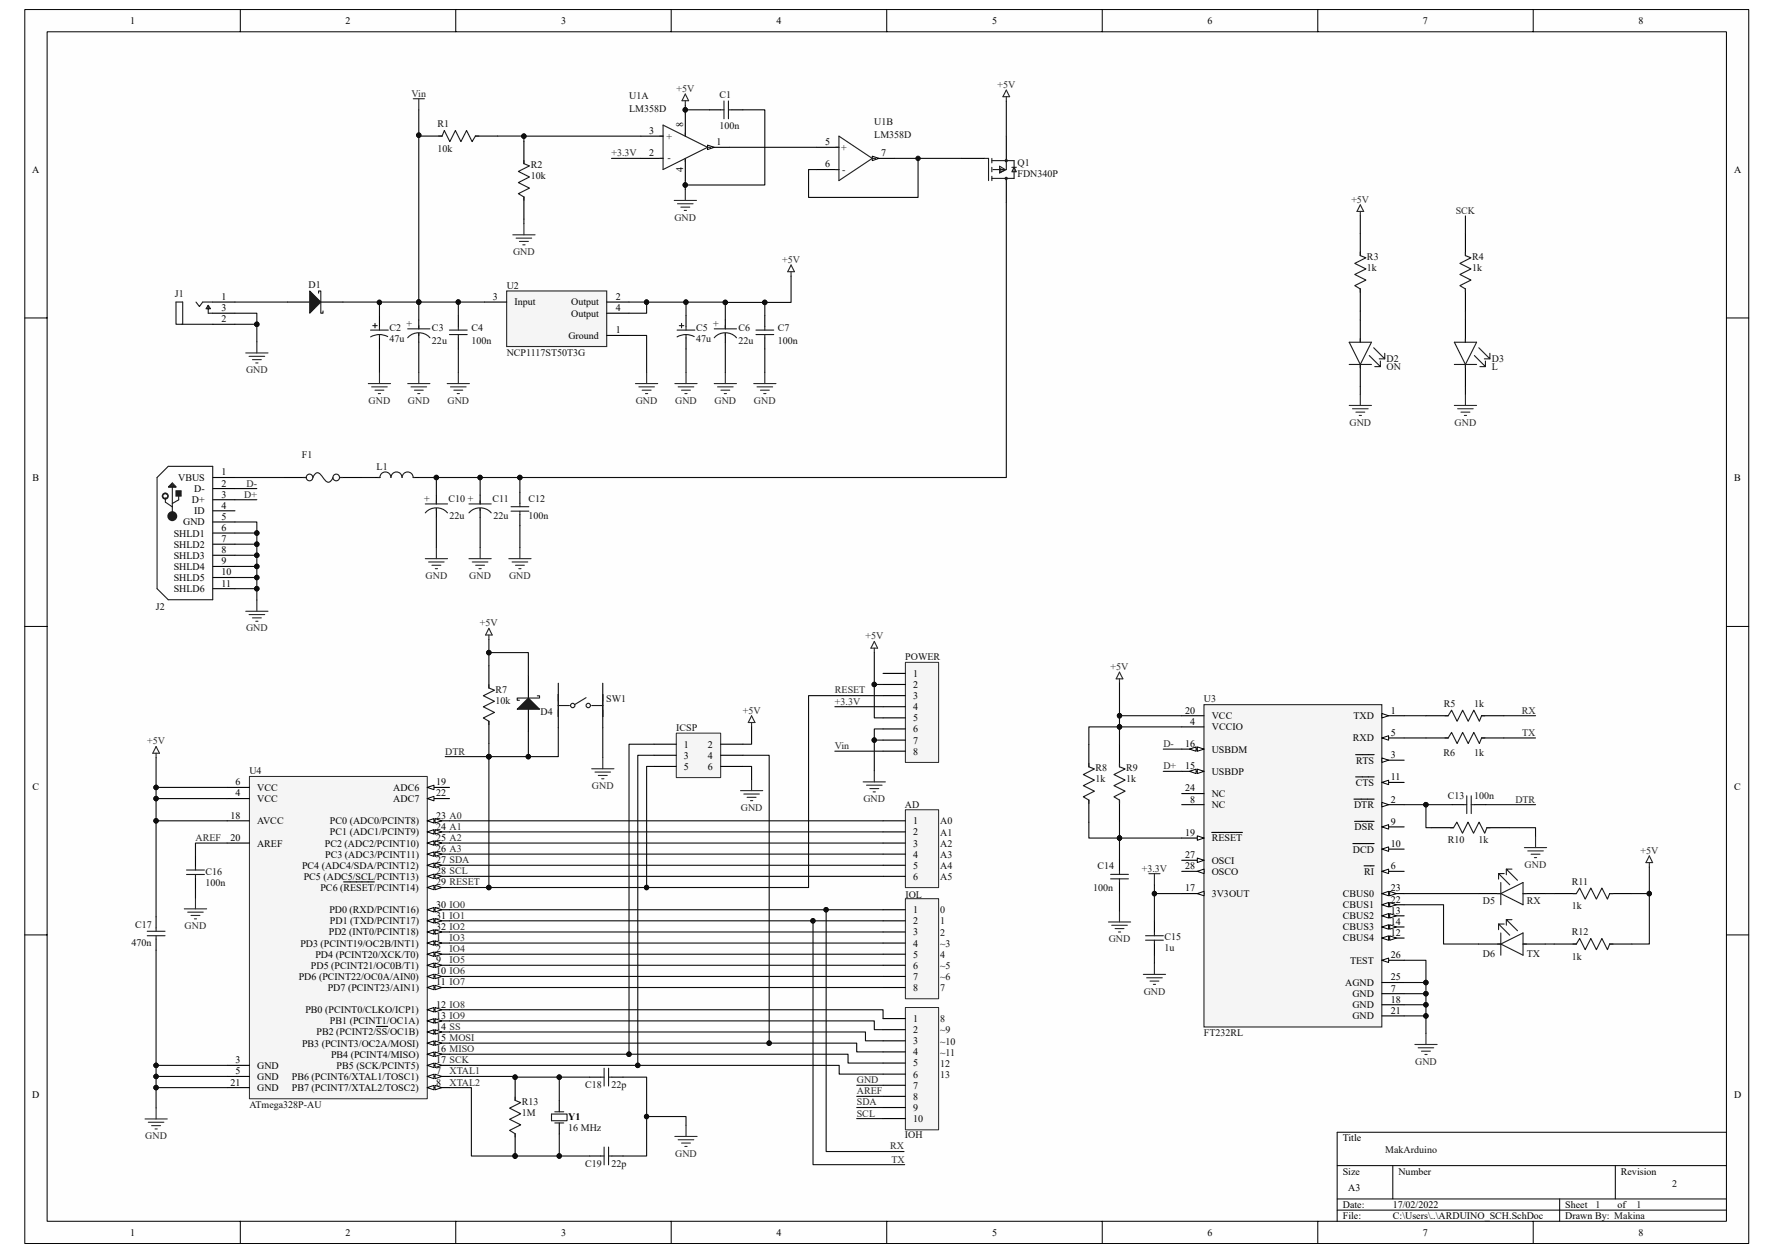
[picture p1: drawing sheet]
<svg xmlns="http://www.w3.org/2000/svg" width="420mm" height="297mm" viewBox="0 0 420 297" stroke-linecap="round" stroke-linejoin="round" font-family="sans-serif">
<defs><g id="words">
<g font-size="2.4">
<text x="30.8" y="5.7">1</text>
<text x="81.9" y="5.7">2</text>
<text x="133" y="5.7">3</text>
<text x="184" y="5.7">4</text>
<text x="235.1" y="5.7">5</text>
<text x="286.2" y="5.7">6</text>
<text x="337.2" y="5.7">7</text>
<text x="388.3" y="5.7">8</text>
<text x="153.8" y="31.8">3</text>
<text x="161.9" y="30.2" transform="rotate(-90 161.9 30.2)">8</text>
<text x="169.8" y="34.4">1</text>
<text x="195.5" y="34.4">5</text>
<text x="7.7" y="40.9">A</text>
<text x="153.8" y="37">2</text>
<text x="161.9" y="40.9" transform="rotate(-90 161.9 40.9)">4</text>
<text x="195.5" y="39.7">6</text>
<text x="208.8" y="37">7</text>
<text x="410.9" y="40.9">A</text>
<text x="52.5" y="71.1">1</text>
<text x="116.8" y="71.1">3</text>
<text x="145.9" y="71.1">2</text>
<text x="52.5" y="73.7">3</text>
<text x="52.5" y="76.4">2</text>
<text x="121.9" y="72.4">Input</text>
<text x="135.3" y="72.4">Output</text>
<text x="135.3" y="75.1">Output</text>
<text x="145.9" y="73.7">4</text>
<text x="134.7" y="80.3">Ground</text>
<text x="145.9" y="79">1</text>
<text x="52.5" y="112.7">1</text>
<text x="7.7" y="114.1">B</text>
<text x="42.2" y="114">VBUS</text>
<text x="45.5" y="119.3">D+</text>
<text x="46" y="116.6">D-</text>
<text x="52.5" y="118">3</text>
<text x="52.5" y="115.3">2</text>
<text x="411" y="114.1">B</text>
<text x="43.4" y="124.6">GND</text>
<text x="46" y="121.9">ID</text>
<text x="52.5" y="125.9">6</text>
<text x="52.5" y="123.2">5</text>
<text x="52.5" y="120.6">4</text>
<text x="41.2" y="127.2">SHLD1</text>
<text x="41.2" y="129.8">SHLD2</text>
<text x="52.5" y="128.5">7</text>
<text x="52.5" y="131.1">8</text>
<text x="41.2" y="132.5">SHLD3</text>
<text x="41.2" y="135.1">SHLD4</text>
<text x="41.2" y="137.7">SHLD5</text>
<text x="52.5" y="133.8">9</text>
<text x="52.5" y="136.4">10</text>
<text x="41.2" y="140.4">SHLD6</text>
<text x="52.5" y="139">11</text>
<text x="216.4" y="160.5">1</text>
<text x="216.4" y="163.1">2</text>
<text x="216.4" y="165.7">3</text>
<text x="216.4" y="168.4">4</text>
<text x="216.4" y="171">5</text>
<text x="216.4" y="173.6">6</text>
<text x="280.8" y="169.2">20</text>
<text x="282" y="171.8">4</text>
<text x="287.2" y="170.5">VCC</text>
<text x="287.2" y="173.1">VCCIO</text>
<text x="320.7" y="170.5">TXD</text>
<text x="329.6" y="169.2">1</text>
<text x="162.1" y="177.2">1</text>
<text x="162.1" y="179.9">3</text>
<text x="167.8" y="177.2">2</text>
<text x="167.8" y="179.9">4</text>
<text x="216.4" y="176.3">7</text>
<text x="216.4" y="178.9">8</text>
<text x="280.8" y="177.1">16</text>
<text x="287.2" y="178.4">USBDM</text>
<text x="320.6" y="175.7">RXD</text>
<text x="329.6" y="179.7">3</text>
<text x="329.6" y="174.4">5</text>
<text x="162.1" y="182.5">5</text>
<text x="167.8" y="182.5">6</text>
<text x="280.8" y="182.3">15</text>
<text x="287.2" y="183.7">USBDP</text>
<text x="321.4" y="181">RTS</text>
<text x="329.6" y="185">11</text>
<text x="7.7" y="187.2">C</text>
<text x="55.8" y="186.2">6</text>
<text x="55.8" y="188.8">4</text>
<text x="60.9" y="187.5">VCC</text>
<text x="60.9" y="190.1">VCC</text>
<text x="93.2" y="187.5">ADC6</text>
<text x="93.2" y="190.1">ADC7</text>
<text x="103.4" y="186.2">19</text>
<text x="103.4" y="188.8">22</text>
<text x="280.8" y="187.6">24</text>
<text x="282" y="190.2">8</text>
<text x="287.2" y="191.6">NC</text>
<text x="287.2" y="188.9">NC</text>
<text x="320.9" y="191.6">DTR</text>
<text x="321.3" y="186.3">CTS</text>
<text x="329.6" y="190.2">2</text>
<text x="411" y="187.2">C</text>
<text x="54.6" y="194.1">18</text>
<text x="60.9" y="195.4">AVCC</text>
<text x="78.2" y="195.4">PC0 (ADC0/PCINT8)</text>
<text x="103.4" y="194.1">23 A0</text>
<text x="103.4" y="196.7">24 A1</text>
<text x="216.4" y="195.4">1</text>
<text x="321" y="196.8">DSR</text>
<text x="329.6" y="195.5">9</text>
<text x="54.6" y="199.3">20</text>
<text x="60.9" y="200.7">AREF</text>
<text x="77" y="200.7">PC2 (ADC2/PCINT10)</text>
<text x="77.1" y="203.3">PC3 (ADC3/PCINT11)</text>
<text x="78.2" y="198">PC1 (ADC1/PCINT9)</text>
<text x="103.4" y="202">26 A3</text>
<text x="103.4" y="199.3">25 A2</text>
<text x="216.4" y="198">2</text>
<text x="216.4" y="200.7">3</text>
<text x="216.4" y="203.3">4</text>
<text x="280.8" y="198.2">19</text>
<text x="280.8" y="203.4">27</text>
<text x="287.2" y="199.5">RESET</text>
<text x="320.6" y="202.1">DCD</text>
<text x="329.6" y="200.8">10</text>
<text x="71.6" y="206">PC4 (ADC4/SDA/PCINT12)</text>
<text x="72" y="208.6">PC5 (ADC5/SCL/PCINT13)</text>
<text x="103.4" y="204.6">27 SDA</text>
<text x="103.4" y="209.9">29 RESET</text>
<text x="103.4" y="207.3">28 SCL</text>
<text x="216.4" y="206">5</text>
<text x="216.4" y="208.6">6</text>
<text x="280.8" y="206.1">28</text>
<text x="287.2" y="204.7">OSCI</text>
<text x="287.2" y="207.4">OSCO</text>
<text x="323.2" y="207.4">RI</text>
<text x="329.6" y="206.1">6</text>
<text x="75.9" y="211.2">PC6 (RESET/PCINT14)</text>
<text x="103.4" y="215.2">30 IO0</text>
<text x="280.8" y="211.3">17</text>
<text x="287.2" y="212.6">3V3OUT</text>
<text x="318.2" y="212.6">CBUS0</text>
<text x="318.2" y="215.3">CBUS1</text>
<text x="329.6" y="211.3">23</text>
<text x="329.6" y="214">22</text>
<text x="77.9" y="221.8">PD2 (INT0/PCINT18)</text>
<text x="78.1" y="216.5">PD0 (RXD/PCINT16)</text>
<text x="78.2" y="219.1">PD1 (TXD/PCINT17)</text>
<text x="103.4" y="220.4">32 IO2</text>
<text x="103.4" y="217.8">31 IO1</text>
<text x="216.4" y="216.5">1</text>
<text x="216.4" y="219.1">2</text>
<text x="216.4" y="221.8">3</text>
<text x="318.2" y="217.9">CBUS2</text>
<text x="318.2" y="220.6">CBUS3</text>
<text x="329.6" y="216.6">13</text>
<text x="329.6" y="219.2">14</text>
<text x="329.6" y="221.9">12</text>
<text x="71.2" y="224.4">PD3 (PCINT19/OC2B/INT1)</text>
<text x="74.7" y="227">PD4 (PCINT20/XCK/T0)</text>
<text x="103.4" y="225.7">2</text>
<text x="103.4" y="223.1">1</text>
<text x="216.4" y="224.4">4</text>
<text x="216.4" y="227">5</text>
<text x="318.2" y="223.2">CBUS4</text>
<text x="329.6" y="227.1">26</text>
<text x="70.8" y="232.3">PD6 (PCINT22/OC0A/AIN0)</text>
<text x="73.7" y="229.7">PD5 (PCINT21/OC0B/T1)</text>
<text x="103.4" y="228.3">9</text>
<text x="103.4" y="233.6">11 IO7</text>
<text x="103.4" y="231">10 IO6</text>
<text x="216.4" y="229.7">6</text>
<text x="216.4" y="232.3">7</text>
<text x="318.8" y="233.7">AGND</text>
<text x="319.9" y="228.5">TEST</text>
<text x="329.6" y="232.4">25</text>
<text x="77.7" y="234.9">PD7 (PCINT23/AIN1)</text>
<text x="103.4" y="238.9">12 IO8</text>
<text x="216.4" y="234.9">8</text>
<text x="320.5" y="236.4">GND</text>
<text x="320.5" y="239">GND</text>
<text x="329.6" y="235.1">7</text>
<text x="329.6" y="237.7">18</text>
<text x="72.4" y="240.2">PB0 (PCINT0/CLKO/ICP1)</text>
<text x="75" y="245.5">PB2 (PCINT2/SS/OC1B)</text>
<text x="78.2" y="242.8">PB1 (PCINT1/OC1A)</text>
<text x="103.4" y="244.2">14 SS</text>
<text x="103.4" y="241.5">13 IO9</text>
<text x="216.4" y="242.3">1</text>
<text x="216.4" y="244.9">2</text>
<text x="320.5" y="241.6">GND</text>
<text x="329.6" y="240.3">21</text>
<text x="71.6" y="248.1">PB3 (PCINT3/OC2A/MOSI)</text>
<text x="78.5" y="250.7">PB4 (PCINT4/MISO)</text>
<text x="103.4" y="246.8">15 MOSI</text>
<text x="103.4" y="249.4">16 MISO</text>
<text x="216.4" y="247.5">3</text>
<text x="216.4" y="250.2">4</text>
<text x="54.6" y="257.3">21</text>
<text x="55.8" y="254.7">5</text>
<text x="55.8" y="252.1">3</text>
<text x="60.9" y="256">GND</text>
<text x="60.9" y="253.4">GND</text>
<text x="69.2" y="256">PB6 (PCINT6/XTAL1/TOSC1)</text>
<text x="79.8" y="253.4">PB5 (SCK/PCINT5)</text>
<text x="103.4" y="254.7">7</text>
<text x="103.4" y="257.3">8</text>
<text x="103.4" y="252.1">17 SCK</text>
<text x="216.4" y="252.8">5</text>
<text x="216.4" y="255.5">6</text>
<text x="7.7" y="260.3">D</text>
<text x="60.9" y="258.7">GND</text>
<text x="69.2" y="258.7">PB7 (PCINT7/XTAL2/TOSC2)</text>
<text x="216.4" y="258.1">7</text>
<text x="216.4" y="260.7">8</text>
<text x="216.4" y="263.4">9</text>
<text x="410.9" y="260.3">D</text>
<text x="134.7" y="265.4">Y1</text>
<text x="216.4" y="266">10</text>
<text x="318.2" y="270.6">Title</text>
<text x="318.2" y="278.5">Size</text>
<text x="331.4" y="278.5">Number</text>
<text x="384.1" y="278.5">Revision</text>
<text x="318.2" y="286.4">Date:</text>
<text x="319.5" y="282.4">A3</text>
<text x="330.1" y="286.4">17/02/2022</text>
<text x="370.9" y="286.4">Sheet</text>
<text x="383.3" y="286.4">of</text>
<text x="30.8" y="292.9">1</text>
<text x="81.9" y="292.9">2</text>
<text x="133" y="292.9">3</text>
<text x="184" y="292.9">4</text>
<text x="235.1" y="292.9">5</text>
<text x="286.2" y="292.9">6</text>
<text x="318.2" y="289">File:</text>
<text x="330.1" y="289">C:\Users\..\ARDUINO_SCH.SchDoc</text>
<text x="337.2" y="292.9">7</text>
<text x="370.9" y="289">Drawn By: Makina</text>
<text x="388.3" y="292.9">8</text>
</g>
<g font-size="2.4" fill="#262626">
<text x="97.5" y="22.9">Vin</text>
<text x="160.3" y="21.8">+5V</text>
<text x="236.4" y="20.8">+5V</text>
<text x="144.9" y="37">+3.3V</text>
<text x="159.8" y="52.3">GND</text>
<text x="320.2" y="48">+5V</text>
<text x="345" y="50.7">SCK</text>
<text x="121.6" y="60.4">GND</text>
<text x="185.3" y="62.3">+5V</text>
<text x="58.3" y="88.4">GND</text>
<text x="87.3" y="95.7">GND</text>
<text x="96.7" y="95.7">GND</text>
<text x="106" y="95.7">GND</text>
<text x="150.7" y="95.7">GND</text>
<text x="160" y="95.7">GND</text>
<text x="169.3" y="95.7">GND</text>
<text x="178.7" y="95.7">GND</text>
<text x="319.8" y="100.9">GND</text>
<text x="344.7" y="100.9">GND</text>
<text x="57.9" y="118">D+</text>
<text x="58.5" y="115.3">D-</text>
<text x="100.8" y="137.2">GND</text>
<text x="111.2" y="137.2">GND</text>
<text x="120.6" y="137.2">GND</text>
<text x="58.3" y="149.6">GND</text>
<text x="113.7" y="148.4">+5V</text>
<text x="205.1" y="151.6">+5V</text>
<text x="263.2" y="158.8">+5V</text>
<text x="197.9" y="164.4">RESET</text>
<text x="197.9" y="167">+3.3V</text>
<text x="176" y="169.2">+5V</text>
<text x="360.6" y="169.2">RX</text>
<text x="34.9" y="176.5">+5V</text>
<text x="105.5" y="178.9">DTR</text>
<text x="197.9" y="177.6">Vin</text>
<text x="275.7" y="177.1">D-</text>
<text x="360.7" y="174.4">TX</text>
<text x="275.7" y="182.3">D+</text>
<text x="140.3" y="187">GND</text>
<text x="204.6" y="190.1">GND</text>
<text x="359.1" y="190.2">DTR</text>
<text x="175.5" y="192.2">GND</text>
<text x="46.3" y="199.3">AREF</text>
<text x="388.7" y="202.4">+5V</text>
<text x="270.6" y="206.6">+3.3V</text>
<text x="361.3" y="205.7">GND</text>
<text x="43.8" y="220.2">GND</text>
<text x="106.5" y="223.1">IO3</text>
<text x="106.5" y="225.7">IO4</text>
<text x="262.7" y="223.3">GND</text>
<text x="106.5" y="228.3">IO5</text>
<text x="271" y="235.8">GND</text>
<text x="106.5" y="254.7">XTAL1</text>
<text x="106.5" y="257.3">XTAL2</text>
<text x="203" y="256.8">GND</text>
<text x="335.4" y="252.4">GND</text>
<text x="203" y="259.4">AREF</text>
<text x="203" y="262">SDA</text>
<text x="203" y="264.7">SCL</text>
<text x="34.4" y="270">GND</text>
<text x="160" y="274.2">GND</text>
<text x="211" y="272.5">RX</text>
<text x="211.3" y="275.6">TX</text>
</g>
<g font-size="2.4" fill="#0e0e0e">
<text x="149.1" y="23.5">U1A</text>
<text x="170.5" y="23.2">C1</text>
<text x="149.1" y="26.6">LM358D</text>
<text x="207.2" y="29.7">U1B</text>
<text x="103.7" y="30.2">R1</text>
<text x="103.7" y="36">10k</text>
<text x="157.9" y="33.1">+</text>
<text x="170.5" y="30.5">100n</text>
<text x="199.3" y="35.7">+</text>
<text x="207.2" y="32.8">LM358D</text>
<text x="125.8" y="39.9">R2</text>
<text x="158.2" y="38.1">-</text>
<text x="199.6" y="41">-</text>
<text x="241.1" y="39.4">Q1</text>
<text x="125.8" y="42.5">10k</text>
<text x="241.1" y="42.1">FDN340P</text>
<text x="323.9" y="61.7">R3</text>
<text x="323.9" y="64.3">1k</text>
<text x="348.9" y="61.7">R4</text>
<text x="348.9" y="64.3">1k</text>
<text x="41.5" y="70.3">J1</text>
<text x="73.1" y="68.2">D1</text>
<text x="120.1" y="68.5">U2</text>
<text x="96.4" y="77.4">+</text>
<text x="169" y="77.4">+</text>
<text x="92.3" y="78.5">C2</text>
<text x="92.3" y="81.2">47u</text>
<text x="102.4" y="78.5">C3</text>
<text x="102.4" y="81.6">22u</text>
<text x="111.7" y="78.5">C4</text>
<text x="111.7" y="81.6">100n</text>
<text x="164.9" y="78.5">C5</text>
<text x="164.9" y="81.2">47u</text>
<text x="175" y="78.5">C6</text>
<text x="175" y="81.6">22u</text>
<text x="184.4" y="78.5">C7</text>
<text x="184.4" y="81.6">100n</text>
<text x="120.1" y="84.3">NCP1117ST50T3G</text>
<text x="328.6" y="85.7">D2</text>
<text x="328.6" y="87.8">ON</text>
<text x="353.5" y="85.7">D3</text>
<text x="353.5" y="87.8">L</text>
<text x="71.6" y="108.5">F1</text>
<text x="89.2" y="111.4">L1</text>
<text x="100.5" y="119">+</text>
<text x="106.3" y="119">C10 +</text>
<text x="116.7" y="119">C11</text>
<text x="125.2" y="118.9">C12</text>
<text x="106.5" y="123.1">22u</text>
<text x="116.9" y="123.1">22u</text>
<text x="125.2" y="123.1">100n</text>
<text x="37" y="144.6">J2</text>
<text x="214.5" y="156.5">POWER</text>
<text x="117.4" y="164.2">R7</text>
<text x="117.4" y="166.8">10k</text>
<text x="143.6" y="166.5">SW1</text>
<text x="285.3" y="166.5">U3</text>
<text x="342.1" y="167.6">R5</text>
<text x="349.3" y="167.7">1k</text>
<text x="128.1" y="169.5">D4</text>
<text x="160.2" y="173.3">ICSP</text>
<text x="342.1" y="179.1">R6</text>
<text x="349.3" y="179.1">1k</text>
<text x="59.1" y="183.5">U4</text>
<text x="259.6" y="182.8">R8</text>
<text x="259.6" y="185.5">1k</text>
<text x="266.9" y="182.8">R9</text>
<text x="266.9" y="185.5">1k</text>
<text x="214.5" y="191.6">AD</text>
<text x="343.1" y="189.5">C13</text>
<text x="349.3" y="189.5">100n</text>
<text x="222.8" y="195.5">A0</text>
<text x="222.8" y="198.1">A1</text>
<text x="222.8" y="200.7">A2</text>
<text x="222.8" y="203.3">A3</text>
<text x="343.1" y="199.9">R10</text>
<text x="350.4" y="199.9">1k</text>
<text x="48.7" y="207.3">C16</text>
<text x="48.7" y="210">100n</text>
<text x="222.8" y="206">A4</text>
<text x="222.8" y="208.6">A5</text>
<text x="260.1" y="206.1">C14</text>
<text x="372.5" y="209.7">R11</text>
<text x="214.6" y="212.8">IOL</text>
<text x="259.1" y="211.3">100n</text>
<text x="351.4" y="214.4">D5</text>
<text x="361.8" y="214.4">RX</text>
<text x="372.5" y="215.5">1k</text>
<text x="32" y="220.1">C17</text>
<text x="222.8" y="216.5">0</text>
<text x="222.8" y="219.2">1</text>
<text x="222.8" y="221.8">2</text>
<text x="372.5" y="221.7">R12</text>
<text x="31.2" y="224.2">470n</text>
<text x="222.8" y="224.4">~3</text>
<text x="222.8" y="227.1">4</text>
<text x="276" y="222.9">C15</text>
<text x="276" y="225.5">1u</text>
<text x="351.4" y="226.8">D6</text>
<text x="361.8" y="226.8">TX</text>
<text x="372.5" y="227.5">1k</text>
<text x="222.8" y="229.7">~5</text>
<text x="222.8" y="232.3">~6</text>
<text x="222.8" y="235">7</text>
<text x="222.8" y="242.4">8</text>
<text x="222.8" y="245">~9</text>
<text x="285.3" y="245.6">FT232RL</text>
<text x="222.8" y="247.6">~10</text>
<text x="222.8" y="250.2">~11</text>
<text x="138.7" y="258">C18</text>
<text x="144.9" y="258">22p</text>
<text x="222.8" y="252.9">12</text>
<text x="222.8" y="255.5">13</text>
<text x="59.1" y="262.6">ATmega328P-AU</text>
<text x="123.7" y="261.9">R13</text>
<text x="123.7" y="264.6">1M</text>
<text x="134.7" y="268.1">16 MHz</text>
<text x="214.5" y="269.7">IOH</text>
<text x="328.3" y="273.2">MakArduino</text>
<text x="138.7" y="276.6">C19</text>
<text x="144.9" y="276.6">22p</text>
<text x="396.3" y="281.3">2</text>
<text x="378.1" y="286.4">1</text>
<text x="387.8" y="286.4">1</text>
</g>
</g></defs>
<path d="M5.9 2.3h408.5v292.5h-408.5z" fill="#fefefe"/>
<path d="M5.9 2.3h408.5v292.5h-408.5z" fill="none" stroke="#000" stroke-width=".24"/>
<path d="M11.2 7.6h397.9v281.9h-397.9z" fill="#fefefe"/>
<g fill="none" stroke="#000" stroke-width=".24">
<path d="M11.2 7.5h397.9v282h-397.9zM56.9 2.2v5.3M108 2.2v5.3M159.1 2.2v5.3M210.1 2.2v5.3M261.2 2.2v5.3M312.3 2.2v5.3M363.3 2.2v5.3M5.9 75.4h5.2M409.1 75.4h5.3M5.9 148.5h5.2M409.1 148.5h5.3"/>
<path d="M5.9 221.6h5.2M409.1 221.6h5.3M316.9 276.3h92.2M330.1 276.3v7.9M382.8 276.3v7.9M409.1 268.4h-92.2v21.1M56.9 289.5v5.3M108 289.5v5.3M159.1 289.5v5.3M210.1 289.5v5.3M261.2 289.5v5.3M312.3 289.5v5.3"/>
<path d="M316.9 284.2h92.2M316.9 286.9h92.2M363.3 289.5v5.3M369.6 284.2v5.3"/>
</g>
<path d="M59.1 184.1h42.2v76.4h-42.2z" fill="#f5f5f5"/>
<path d="M59.1 184.1h42.2v76.4h-42.2z" fill="none" stroke="#262626" stroke-width=".24"/>
<path d="M101.3 210.4h5.2" fill="none" stroke="#000" stroke-width=".26"/>
<path d="M101.3 210.4l1.5-.5v1z" fill="#fefefe"/>
<path d="M101.3 210.4l1.5-.5v1z" fill="none" stroke="#000" stroke-width=".24"/>
<path d="M103.1 209.9l1.6 .5-1.6 .5z" fill="#fefefe"/>
<path d="M103.1 209.9l1.6 .5-1.6 .5z" fill="none" stroke="#000" stroke-width=".24"/>
<path d="M81.4 209.1h7.3M101.3 215.7h5.2" fill="none" stroke="#000" stroke-width=".26"/>
<path d="M101.3 215.7l1.5-.6v1.1z" fill="#fefefe"/>
<path d="M101.3 215.7l1.5-.6v1.1z" fill="none" stroke="#000" stroke-width=".24"/>
<path d="M103.1 215.1l1.6 .6-1.6 .5z" fill="#fefefe"/>
<path d="M103.1 215.1l1.6 .6-1.6 .5z" fill="none" stroke="#000" stroke-width=".24"/>
<path d="M101.3 218.3h5.2" fill="none" stroke="#000" stroke-width=".26"/>
<path d="M101.3 218.3l1.5-.5v1z" fill="#fefefe"/>
<path d="M101.3 218.3l1.5-.5v1z" fill="none" stroke="#000" stroke-width=".24"/>
<path d="M103.1 217.8l1.6 .5-1.6 .5z" fill="#fefefe"/>
<path d="M103.1 217.8l1.6 .5-1.6 .5z" fill="none" stroke="#000" stroke-width=".24"/>
<path d="M101.3 220.9h5.2" fill="none" stroke="#000" stroke-width=".26"/>
<path d="M101.3 220.9l1.5-.5v1.1z" fill="#fefefe"/>
<path d="M101.3 220.9l1.5-.5v1.1z" fill="none" stroke="#000" stroke-width=".24"/>
<path d="M103.1 220.4l1.6 .5-1.6 .6z" fill="#fefefe"/>
<path d="M103.1 220.4l1.6 .5-1.6 .6z" fill="none" stroke="#000" stroke-width=".24"/>
<path d="M101.3 226.2h5.2" fill="none" stroke="#000" stroke-width=".26"/>
<path d="M101.3 226.2l1.5-.5v1z" fill="#fefefe"/>
<path d="M101.3 226.2l1.5-.5v1z" fill="none" stroke="#000" stroke-width=".24"/>
<path d="M103.1 225.7l1.6 .5-1.6 .5z" fill="#fefefe"/>
<path d="M103.1 225.7l1.6 .5-1.6 .5z" fill="none" stroke="#000" stroke-width=".24"/>
<path d="M53.8 186.7h5.3M53.8 255.2h5.3M101.3 255.2h5.2" fill="none" stroke="#000" stroke-width=".26"/>
<path d="M101.3 255.2l1.5-.5v1z" fill="#fefefe"/>
<path d="M101.3 255.2l1.5-.5v1z" fill="none" stroke="#000" stroke-width=".24"/>
<path d="M103.1 254.7l1.6 .5-1.6 .5z" fill="#fefefe"/>
<path d="M103.1 254.7l1.6 .5-1.6 .5z" fill="none" stroke="#000" stroke-width=".24"/>
<path d="M101.3 257.8h5.2" fill="none" stroke="#000" stroke-width=".26"/>
<path d="M101.3 257.8l1.5-.5v1.1z" fill="#fefefe"/>
<path d="M101.3 257.8l1.5-.5v1.1z" fill="none" stroke="#000" stroke-width=".24"/>
<path d="M103.1 257.3l1.6 .5-1.6 .6z" fill="#fefefe"/>
<path d="M103.1 257.3l1.6 .5-1.6 .6z" fill="none" stroke="#000" stroke-width=".24"/>
<path d="M101.3 228.8h5.2" fill="none" stroke="#000" stroke-width=".26"/>
<path d="M101.3 228.8l1.5-.5v1.1z" fill="#fefefe"/>
<path d="M101.3 228.8l1.5-.5v1.1z" fill="none" stroke="#000" stroke-width=".24"/>
<path d="M103.1 228.3l1.6 .5-1.6 .6z" fill="#fefefe"/>
<path d="M103.1 228.3l1.6 .5-1.6 .6z" fill="none" stroke="#000" stroke-width=".24"/>
<path d="M101.3 231.5h5.2" fill="none" stroke="#000" stroke-width=".26"/>
<path d="M101.3 231.5l1.5-.6v1.1z" fill="#fefefe"/>
<path d="M101.3 231.5l1.5-.6v1.1z" fill="none" stroke="#000" stroke-width=".24"/>
<path d="M103.1 230.9l1.6 .6-1.6 .5z" fill="#fefefe"/>
<path d="M103.1 230.9l1.6 .6-1.6 .5z" fill="none" stroke="#000" stroke-width=".24"/>
<path d="M101.3 234.1h5.2" fill="none" stroke="#000" stroke-width=".26"/>
<path d="M101.3 234.1l1.5-.5v1z" fill="#fefefe"/>
<path d="M101.3 234.1l1.5-.5v1z" fill="none" stroke="#000" stroke-width=".24"/>
<path d="M103.1 233.6l1.6 .5-1.6 .5z" fill="#fefefe"/>
<path d="M103.1 233.6l1.6 .5-1.6 .5z" fill="none" stroke="#000" stroke-width=".24"/>
<path d="M101.3 239.4h5.2" fill="none" stroke="#000" stroke-width=".26"/>
<path d="M101.3 239.4l1.5-.6v1.1z" fill="#fefefe"/>
<path d="M101.3 239.4l1.5-.6v1.1z" fill="none" stroke="#000" stroke-width=".24"/>
<path d="M103.1 238.8l1.6 .6-1.6 .5z" fill="#fefefe"/>
<path d="M103.1 238.8l1.6 .6-1.6 .5z" fill="none" stroke="#000" stroke-width=".24"/>
<path d="M101.3 242h5.2" fill="none" stroke="#000" stroke-width=".26"/>
<path d="M101.3 242l1.5-.5v1z" fill="#fefefe"/>
<path d="M101.3 242l1.5-.5v1z" fill="none" stroke="#000" stroke-width=".24"/>
<path d="M103.1 241.5l1.6 .5-1.6 .5z" fill="#fefefe"/>
<path d="M103.1 241.5l1.6 .5-1.6 .5z" fill="none" stroke="#000" stroke-width=".24"/>
<path d="M101.3 244.6h5.2" fill="none" stroke="#000" stroke-width=".26"/>
<path d="M101.3 244.6l1.5-.5v1.1z" fill="#fefefe"/>
<path d="M101.3 244.6l1.5-.5v1.1z" fill="none" stroke="#000" stroke-width=".24"/>
<path d="M103.1 244.1l1.6 .5-1.6 .6z" fill="#fefefe"/>
<path d="M103.1 244.1l1.6 .5-1.6 .6z" fill="none" stroke="#000" stroke-width=".24"/>
<path d="M89.2 243.3h2.7M101.3 247.3h5.2" fill="none" stroke="#000" stroke-width=".26"/>
<path d="M101.3 247.3l1.5-.5v1z" fill="#fefefe"/>
<path d="M101.3 247.3l1.5-.5v1z" fill="none" stroke="#000" stroke-width=".24"/>
<path d="M103.1 246.8l1.6 .5-1.6 .5z" fill="#fefefe"/>
<path d="M103.1 246.8l1.6 .5-1.6 .5z" fill="none" stroke="#000" stroke-width=".24"/>
<path d="M101.3 249.9h5.2" fill="none" stroke="#000" stroke-width=".26"/>
<path d="M101.3 249.9l1.5-.5v1z" fill="#fefefe"/>
<path d="M101.3 249.9l1.5-.5v1z" fill="none" stroke="#000" stroke-width=".24"/>
<path d="M103.1 249.4l1.6 .5-1.6 .5z" fill="#fefefe"/>
<path d="M103.1 249.4l1.6 .5-1.6 .5z" fill="none" stroke="#000" stroke-width=".24"/>
<path d="M101.3 252.6h5.2" fill="none" stroke="#000" stroke-width=".26"/>
<path d="M101.3 252.6l1.5-.6v1.1z" fill="#fefefe"/>
<path d="M101.3 252.6l1.5-.6v1.1z" fill="none" stroke="#000" stroke-width=".24"/>
<path d="M103.1 252l1.6 .6-1.6 .5z" fill="#fefefe"/>
<path d="M103.1 252l1.6 .6-1.6 .5z" fill="none" stroke="#000" stroke-width=".24"/>
<path d="M53.8 194.6h5.3M53.8 199.9h5.3M101.3 194.6h5.2M53.8 257.8h5.3" fill="none" stroke="#000" stroke-width=".26"/>
<path d="M101.3 194.6l1.5-.5v1z" fill="#fefefe"/>
<path d="M101.3 194.6l1.5-.5v1z" fill="none" stroke="#000" stroke-width=".24"/>
<path d="M103.1 194.1l1.6 .5-1.6 .5z" fill="#fefefe"/>
<path d="M103.1 194.1l1.6 .5-1.6 .5z" fill="none" stroke="#000" stroke-width=".24"/>
<path d="M101.3 197.2h5.2" fill="none" stroke="#000" stroke-width=".26"/>
<path d="M101.3 197.2l1.5-.5v1z" fill="#fefefe"/>
<path d="M101.3 197.2l1.5-.5v1z" fill="none" stroke="#000" stroke-width=".24"/>
<path d="M103.1 196.7l1.6 .5-1.6 .5z" fill="#fefefe"/>
<path d="M103.1 196.7l1.6 .5-1.6 .5z" fill="none" stroke="#000" stroke-width=".24"/>
<path d="M101.3 199.9h5.2" fill="none" stroke="#000" stroke-width=".26"/>
<path d="M101.3 199.9l1.5-.6v1.1z" fill="#fefefe"/>
<path d="M101.3 199.9l1.5-.6v1.1z" fill="none" stroke="#000" stroke-width=".24"/>
<path d="M103.1 199.3l1.6 .6-1.6 .5z" fill="#fefefe"/>
<path d="M103.1 199.3l1.6 .6-1.6 .5z" fill="none" stroke="#000" stroke-width=".24"/>
<path d="M101.3 202.5h5.2" fill="none" stroke="#000" stroke-width=".26"/>
<path d="M101.3 202.5l1.5-.5v1z" fill="#fefefe"/>
<path d="M101.3 202.5l1.5-.5v1z" fill="none" stroke="#000" stroke-width=".24"/>
<path d="M103.1 202l1.6 .5-1.6 .5z" fill="#fefefe"/>
<path d="M103.1 202l1.6 .5-1.6 .5z" fill="none" stroke="#000" stroke-width=".24"/>
<path d="M101.3 205.1h5.2" fill="none" stroke="#000" stroke-width=".26"/>
<path d="M101.3 205.1l1.5-.5v1.1z" fill="#fefefe"/>
<path d="M101.3 205.1l1.5-.5v1.1z" fill="none" stroke="#000" stroke-width=".24"/>
<path d="M103.1 204.6l1.6 .5-1.6 .6z" fill="#fefefe"/>
<path d="M103.1 204.6l1.6 .5-1.6 .6z" fill="none" stroke="#000" stroke-width=".24"/>
<path d="M101.3 207.8h5.2" fill="none" stroke="#000" stroke-width=".26"/>
<path d="M101.3 207.8l1.5-.6v1.1z" fill="#fefefe"/>
<path d="M101.3 207.8l1.5-.6v1.1z" fill="none" stroke="#000" stroke-width=".24"/>
<path d="M103.1 207.2l1.6 .6-1.6 .5z" fill="#fefefe"/>
<path d="M103.1 207.2l1.6 .6-1.6 .5z" fill="none" stroke="#000" stroke-width=".24"/>
<path d="M53.8 189.3h5.3M101.3 186.7h5.2M53.8 252.6h5.3" fill="none" stroke="#000" stroke-width=".26"/>
<path d="M101.3 186.7l1.5-.6v1.1z" fill="#fefefe"/>
<path d="M101.3 186.7l1.5-.6v1.1z" fill="none" stroke="#000" stroke-width=".24"/>
<path d="M101.3 189.3h5.2" fill="none" stroke="#000" stroke-width=".26"/>
<path d="M101.3 189.3l1.5-.5v1z" fill="#fefefe"/>
<path d="M101.3 189.3l1.5-.5v1z" fill="none" stroke="#000" stroke-width=".24"/>
<path d="M101.3 223.6h5.2" fill="none" stroke="#000" stroke-width=".26"/>
<path d="M101.3 223.6l1.5-.6v1.1z" fill="#fefefe"/>
<path d="M101.3 223.6l1.5-.6v1.1z" fill="none" stroke="#000" stroke-width=".24"/>
<path d="M103.1 223l1.6 .6-1.6 .5z" fill="#fefefe"/>
<path d="M103.1 223l1.6 .6-1.6 .5z" fill="none" stroke="#000" stroke-width=".24"/>
<path d="M285.3 167h42.2v76.5h-42.2z" fill-rule="evenodd" fill="#f5f5f5" stroke="#262626" stroke-width=".26"/>
<path d="M280 211.8h5.3" fill="none" stroke="#000" stroke-width=".26"/>
<path d="M283.7 211.8l1.6-.5v1.1z" fill="#fefefe"/>
<path d="M283.7 211.8l1.6-.5v1.1z" fill="none" stroke="#000" stroke-width=".24"/>
<path d="M280 169.7h5.3M280 172.3h5.3M327.5 211.8h5.2" fill="none" stroke="#000" stroke-width=".26"/>
<path d="M327.5 211.8l1.6-.5v1.1z" fill="#fefefe"/>
<path d="M327.5 211.8l1.6-.5v1.1z" fill="none" stroke="#000" stroke-width=".24"/>
<path d="M329.3 211.3l1.6 .5-1.6 .6z" fill="#fefefe"/>
<path d="M329.3 211.3l1.6 .5-1.6 .6z" fill="none" stroke="#000" stroke-width=".24"/>
<path d="M327.5 214.5h5.2" fill="none" stroke="#000" stroke-width=".26"/>
<path d="M327.5 214.5l1.6-.5v1z" fill="#fefefe"/>
<path d="M327.5 214.5l1.6-.5v1z" fill="none" stroke="#000" stroke-width=".24"/>
<path d="M329.3 214l1.6 .5-1.6 .5z" fill="#fefefe"/>
<path d="M329.3 214l1.6 .5-1.6 .5z" fill="none" stroke="#000" stroke-width=".24"/>
<path d="M327.5 217.1h5.2" fill="none" stroke="#000" stroke-width=".26"/>
<path d="M327.5 217.1l1.6-.5v1z" fill="#fefefe"/>
<path d="M327.5 217.1l1.6-.5v1z" fill="none" stroke="#000" stroke-width=".24"/>
<path d="M329.3 216.6l1.6 .5-1.6 .5z" fill="#fefefe"/>
<path d="M329.3 216.6l1.6 .5-1.6 .5z" fill="none" stroke="#000" stroke-width=".24"/>
<path d="M327.5 219.8h5.2" fill="none" stroke="#000" stroke-width=".26"/>
<path d="M327.5 219.8l1.6-.6v1.1z" fill="#fefefe"/>
<path d="M327.5 219.8l1.6-.6v1.1z" fill="none" stroke="#000" stroke-width=".24"/>
<path d="M329.3 219.2l1.6 .6-1.6 .5z" fill="#fefefe"/>
<path d="M329.3 219.2l1.6 .6-1.6 .5z" fill="none" stroke="#000" stroke-width=".24"/>
<path d="M327.5 222.4h5.2" fill="none" stroke="#000" stroke-width=".26"/>
<path d="M327.5 222.4l1.6-.6v1.1z" fill="#fefefe"/>
<path d="M327.5 222.4l1.6-.6v1.1z" fill="none" stroke="#000" stroke-width=".24"/>
<path d="M329.3 221.8l1.6 .6-1.6 .5z" fill="#fefefe"/>
<path d="M329.3 221.8l1.6 .6-1.6 .5z" fill="none" stroke="#000" stroke-width=".24"/>
<path d="M327.5 185.5h5.2" fill="none" stroke="#000" stroke-width=".26"/>
<path d="M327.5 185.5l1.6-.5v1z" fill="#fefefe"/>
<path d="M327.5 185.5l1.6-.5v1z" fill="none" stroke="#000" stroke-width=".24"/>
<path d="M321.3 184.2h4.3M327.5 201.3h5.2" fill="none" stroke="#000" stroke-width=".26"/>
<path d="M327.5 201.3l1.6-.5v1z" fill="#fefefe"/>
<path d="M327.5 201.3l1.6-.5v1z" fill="none" stroke="#000" stroke-width=".24"/>
<path d="M320.6 200h5M327.5 196h5.2" fill="none" stroke="#000" stroke-width=".26"/>
<path d="M327.5 196l1.6-.5v1.1z" fill="#fefefe"/>
<path d="M327.5 196l1.6-.5v1.1z" fill="none" stroke="#000" stroke-width=".24"/>
<path d="M321 194.7h4.6M327.5 190.8h5.2" fill="none" stroke="#000" stroke-width=".26"/>
<path d="M327.5 190.2l1.6 .6-1.6 .5z" fill="#fefefe"/>
<path d="M327.5 190.2l1.6 .6-1.6 .5z" fill="none" stroke="#000" stroke-width=".24"/>
<path d="M280 198.7h5.3M320.9 189.4h4.7" fill="none" stroke="#000" stroke-width=".26"/>
<path d="M283.7 198.1l1.6 .6-1.6 .5z" fill="#fefefe"/>
<path d="M283.7 198.1l1.6 .6-1.6 .5z" fill="none" stroke="#000" stroke-width=".24"/>
<path d="M287.2 197.3h7.2M327.5 206.6h5.2" fill="none" stroke="#000" stroke-width=".26"/>
<path d="M327.5 206.6l1.6-.6v1.1z" fill="#fefefe"/>
<path d="M327.5 206.6l1.6-.6v1.1z" fill="none" stroke="#000" stroke-width=".24"/>
<path d="M327.5 180.2h5.2M323.2 205.3h2.4" fill="none" stroke="#000" stroke-width=".26"/>
<path d="M327.5 179.7l1.6 .5-1.6 .5z" fill="#fefefe"/>
<path d="M327.5 179.7l1.6 .5-1.6 .5z" fill="none" stroke="#000" stroke-width=".24"/>
<path d="M321.3 178.9h4.3M280 203.9h5.3" fill="none" stroke="#000" stroke-width=".26"/>
<path d="M283.7 203.4l1.6 .5-1.6 .6z" fill="#fefefe"/>
<path d="M283.7 203.4l1.6 .5-1.6 .6z" fill="none" stroke="#000" stroke-width=".24"/>
<path d="M280 206.6h5.3" fill="none" stroke="#000" stroke-width=".26"/>
<path d="M283.7 206.6l1.6-.6v1.1z" fill="#fefefe"/>
<path d="M283.7 206.6l1.6-.6v1.1z" fill="none" stroke="#000" stroke-width=".24"/>
<path d="M327.5 174.9h5.2" fill="none" stroke="#000" stroke-width=".26"/>
<path d="M327.5 174.9l1.6-.5v1.1z" fill="#fefefe"/>
<path d="M327.5 174.9l1.6-.5v1.1z" fill="none" stroke="#000" stroke-width=".24"/>
<path d="M327.5 227.6h5.2" fill="none" stroke="#000" stroke-width=".26"/>
<path d="M327.5 227.6l1.6-.5v1.1z" fill="#fefefe"/>
<path d="M327.5 227.6l1.6-.5v1.1z" fill="none" stroke="#000" stroke-width=".24"/>
<path d="M327.5 169.7h5.2" fill="none" stroke="#000" stroke-width=".26"/>
<path d="M327.5 169.1l1.6 .6-1.6 .5z" fill="#fefefe"/>
<path d="M327.5 169.1l1.6 .6-1.6 .5z" fill="none" stroke="#000" stroke-width=".24"/>
<path d="M280 177.6h5.3" fill="none" stroke="#000" stroke-width=".26"/>
<path d="M283.7 177.1l1.6 .5-1.6 .5z" fill="#fefefe"/>
<path d="M283.7 177.1l1.6 .5-1.6 .5z" fill="none" stroke="#000" stroke-width=".24"/>
<path d="M281.9 177.6l1.6-.5v1z" fill="#fefefe"/>
<path d="M281.9 177.6l1.6-.5v1z" fill="none" stroke="#000" stroke-width=".24"/>
<path d="M280 182.9h5.3" fill="none" stroke="#000" stroke-width=".26"/>
<path d="M283.7 182.3l1.6 .6-1.6 .5z" fill="#fefefe"/>
<path d="M283.7 182.3l1.6 .6-1.6 .5z" fill="none" stroke="#000" stroke-width=".24"/>
<path d="M281.9 182.9l1.6-.6v1.1z" fill="#fefefe"/>
<path d="M281.9 182.9l1.6-.6v1.1z" fill="none" stroke="#000" stroke-width=".24"/>
<path d="M280 190.8h5.3M280 188.1h5.3M327.5 232.9h5.2M327.5 235.6h5.2M327.5 238.2h5.2M327.5 240.8h5.2" fill="none" stroke="#000" stroke-width=".26"/>
<path d="M120.1 69h23.7v13.1h-23.7z" fill-rule="evenodd" fill="#f5f5f5" stroke="#262626" stroke-width=".26"/>
<g fill="none" stroke="#000" stroke-width=".26">
<path d="M151.9 32.3h5.2M151.9 37.5h5.2M167.7 34.9h5.2M322.4 55.3v5.3M50.4 71.6h5.3M50.4 74.3h5.3M50.4 76.9h5.3M89.9 74.8v2.6M99.2 75.9v2.1M99.2 79v2.1M108.6 74.8v2.6M114.8 71.6h5.3"/>
<path d="M143.8 71.6h5.3M143.8 74.3h5.3M143.8 79.5h5.3M162.6 74.8v2.6M171.9 75.9v2.1M171.9 79v2.1M181.2 74.8v2.6M322.4 68.5v5.3M322.4 75.9v5.2M89.9 80.1v2.6M108.6 80.1v2.6M162.6 80.1v2.6"/>
<path d="M181.2 80.1v2.6M322.4 86.4v5.3M50.4 113.2h5.3M50.4 115.8h5.3M50.4 118.5h5.3M67.3 113.2h5.3M80.5 113.2h5.3M88.7 113.2h1.3M97.9 113.2h1.3M103.4 117.4v2.1M113.8 117.4v2.1M123.2 116.7v2.6"/>
<path d="M50.4 121.1h5.3M50.4 123.7h5.3M50.4 126.4h5.3M50.4 129h5.3M50.4 131.6h5.3M50.4 134.3h5.3M50.4 139.6h5.3M50.4 136.9h5.3M103.4 120.5v2.1M113.8 120.5v2.1M123.2 122v2.6M115.9 157.8v5.3"/>
<path d="M115.9 171v5.3M132.3 162v10.5M142.8 162v10.5M37 217.3v2.7M46.3 202.8v2.7M46.3 208.1v2.6M37 222.6v2.7M122.1 255.6v5.3M139.7 255.4h2.7M145 255.4h2.6M122.1 268.8v5.2M132.5 260.9v2.7"/>
<path d="M132.5 266.2v2.6M139.7 274h2.7M145 274h2.6"/>
</g>
<g fill="none" stroke="#1c1c1c" stroke-width=".26">
<path d="M322.4 59.8v.8l1.3 .5-2.7 1.3 2.7 1.4-2.7 1.3 2.7 1.3-2.7 1.3 1.4 .8v.8M41.7 71.6h1.6v5.3h-1.6zM43 76.9h7.4M46.4 71.6l.9 1.1 .7-1.1h2.4M49.3 72.4l-.5 .8h1.1l-.6-.8v1.9h1.1M87.8 78.3h4.2M88.3 77.2h1.1M88.9 76.7v1M89.9 77.4v.9M89.9 79.3v.8M91.9 79.8l-1.2-.4-.8-.1-1.3 .2-.8 .4M96.6 78h5.3"/>
<path d="M99.2 77.2v.8M99.2 79v.5M106.5 78.3h4.2M106.5 79.3h4.2M108.6 77.4v.9M108.6 79.3v.8M160.5 78.3h4.2M161 77.2h1M161.5 76.7v1M162.6 77.4v.9M162.6 79.3v.8M164.5 79.8l-1.1-.4-.9-.1-.8 .1-1.2 .5"/>
<path d="M169.3 78h5.2M171.9 77.2v.8M171.9 79v.5M179.1 79.3h4.3M179.1 78.3h4.3M181.2 77.4v.9M181.2 79.3v.8M96.6 80.1a3.5 3.5 0 0 1 5.3 0M169.3 80.1a3.5 3.5 0 0 1 5.2 0M319.7 81.1h5.3l-2.6 5.3zM319.7 86.4h5.3M322.4 80.3v.8"/>
<path d="M322.4 86.4v.8M324.5 84.3l2.6 2.6v-1.3M325.5 82.4l2.7 2.7v-1.3M325.8 86.9h1.3M326.8 85.1h1.4M37.2 113.2l2.7-2.6h10.5v31.6h-10.5l-2.7-2.6zM39.2 118v1l1.6 1.2M40 115.3h1.5M40.8 115.5v6.9M40.8 114.5l.9 1h-1.7zM40.8 114.7l-.4 .4h.8l-.4-.2M42.3 117.2v1.3l-1.5 .9"/>
<path d="M71.8 113.2h.8M74.2 113.2a1.24 1.24 0 0 1 1.3-1.1l1 1.1a1.87 1.87 0 0 0 1.4 1.1l.4-.2 .6-.9M80.5 113.2h.8M89.5 113.2h.5a1.3 1.3 0 0 1 1.3-1.3 1.3 1.3 0 0 1 1.3 1.3 1.31 1.31 0 0 1 1.3-1.3 1.31 1.31 0 0 1 1.4 1.3M95.3 113.2a1.3 1.3 0 0 1 1.3-1.3 1.3 1.3 0 0 1 1.3 1.3h.3M100.8 119.5h5.3M103.4 118.7v.8M111.1 119.5h5.3M113.8 118.7v.8M123.2 119.3v.8M100.8 121.6a3.5 3.5 0 0 1 5.3 0M103.4 120.5v.6"/>
<path d="M111.1 121.6a3.5 3.5 0 0 1 5.3 0M113.8 120.5v.6M121.1 120.1h4.2M121.1 121.2h4.2M123.2 121.2v.8M115.9 162.3v.8l1.3 .5-2.7 1.3 2.7 1.3-2.7 1.4 2.7 1.3-2.7 1.3 1.4 .8v.8M132.3 167.3h2.6M132.3 164.6v5.3M138.9 165.4l-2.6 1.6M140.2 167.3h2.6M142.8 164.6v5.3M37 220v.8"/>
<path d="M44.2 206.2h4.2M44.2 207.3h4.2M46.3 205.5v.7M46.3 207.3v.8M34.9 220.8h4.2M34.9 221.8h4.2M37 221.8v.8M142.4 255.4h.8M143.2 253.2v4.3M144.2 253.2v4.3M144.2 255.4h.8M122.1 260.1v.8l1.3 .5-2.6 1.3 2.6 1.3-2.6 1.3 2.6 1.4-2.6 1.3 1.3 .8v.8"/>
<path d="M130.7 264.1h3.7v1.6h-3.7zM131.5 263.6h2.1M131.5 266.2h2.1M142.4 274h.8M143.2 271.9v4.2M144.2 271.9v4.2M144.2 274h.8"/>
<circle cx="73.3" cy="113.2" r=".79"/>
<circle cx="79.7" cy="113.2" r=".79"/>
<circle cx="135.7" cy="167.2" r=".52"/>
<circle cx="139.4" cy="167.2" r=".52"/>
</g>
<path d="M41.7 116.4h1.2v1.2h-1.2z" fill-rule="evenodd" fill="#1c1c1c" stroke="#1c1c1c" stroke-width=".26"/>
<g fill="none" stroke="#1c1c1c" stroke-width="1.3">
<path d="M39 117.4h.3v.3h-.3z"/>
<circle cx="40.8" cy="122.4" r=".53"/>
</g>
<g fill="none" stroke="#262626" stroke-width=".26">
<path d="M58.2 83.7h5.3M59 84.5h3.7M59.8 85.3h2.1M60.6 86h.5M60.9 81v2.7M87.3 90.9h5.3M88.1 91.7h3.7M88.9 92.5h2.1M89.7 93.3h.5M89.9 88.3v2.6M96.6 90.9h5.3M97.4 91.7h3.7"/>
<path d="M98.2 92.5h2.1M99 93.3h.5M99.2 88.3v2.6M106 90.9h5.2M106.8 91.7h3.7M107.6 92.5h2.1M108.3 93.3h.6M108.6 88.3v2.6M150.6 90.9h5.3M151.4 91.7h3.7M152.2 92.5h2.1M153 93.3h.5"/>
<path d="M153.2 88.3v2.6M159.9 90.9h5.3M160.7 91.7h3.7M161.5 92.5h2.1M162.3 93.3h.5M162.6 88.3v2.6M169.3 90.9h5.2M170 91.7h3.7M170.8 92.5h2.1M171.6 93.3h.6M171.9 88.3v2.6M178.6 90.9h5.3"/>
<path d="M179.4 91.7h3.7M180.2 92.5h2.1M181 93.3h.5M181.2 88.3v2.6M319.7 96.1h5.3M320.5 96.9h3.7M321.3 97.7h2.1M322.1 98.5h.5M322.4 93.5v2.6M100.8 132.4h5.3M101.6 133.2h3.7M102.4 134h2.1"/>
<path d="M103.2 134.8h.5M103.4 129.8v2.6M111.1 132.4h5.3M111.9 133.2h3.7M112.7 134h2.1M113.5 134.8h.5M113.8 129.8v2.6M120.6 132.4h5.2M121.4 133.2h3.7M122.2 134h2.1M122.9 134.8h.6M123.2 129.8v2.6"/>
<path d="M58.2 144.9h5.3M59 145.7h3.7M59.8 146.5h2.1M60.6 147.3h.5M60.9 142.3v2.6M115.9 148.9l.7 1.6h-1.5zM115.9 150.5v1.1M37 178.6v1M37 177l.8 1.6h-1.6zM142.8 179.6v2.6M140.2 182.2h5.3M141 183h3.7"/>
<path d="M141.8 183.8h2.1M142.6 184.6h.5M43.7 215.5h5.3M44.5 216.2h3.7M45.3 217h2.1M46.1 217.8h.5M46.3 212.8v2.7M34.4 265.3h5.2M35.1 266h3.7M35.9 266.8h2.1M36.7 267.6h.6M37 262.6v2.7"/>
<path d="M159.9 269.4h5.3M160.7 270.2h3.7M161.5 271h2.1M162.3 271.8h.5M162.6 266.8v2.6"/>
</g>
<circle cx="122" cy="274" r=".52" fill="#0e0e0e" stroke="#0e0e0e" stroke-width=".24"/>
<path d="M167.7 34.4l1.6 .5-1.6 .6z" fill="#fefefe"/>
<path d="M167.7 34.4l1.6 .5-1.6 .6z" fill="none" stroke="#000" stroke-width=".24"/>
<path d="M162.4 27v5.3M162.4 37.5v5.3M193.5 34.9h5.3M206.7 37.5h5.3M193.5 40.2h5.3" fill="none" stroke="#000" stroke-width=".26"/>
<path d="M156.3 32.3h.8M156.3 37.5h.8M157.1 29.7l10.6 5.2-10.6 5.3zM162.4 31.5v.8M162.4 37.5v.9M167.7 34.9h.8" fill="none" stroke="#1c1c1c" stroke-width=".26"/>
<path d="M206.7 37l1.6 .5-1.6 .6z" fill="#fefefe"/>
<path d="M206.7 37l1.6 .5-1.6 .6z" fill="none" stroke="#000" stroke-width=".24"/>
<g fill="none" stroke="#1c1c1c" stroke-width=".26">
<path d="M198 34.9h.8M198.8 32.3l7.9 5.2-7.9 5.3zM206.7 37.5h.8M233.2 37.5h1.1v5.3M235 37.5v1.1M235 39.7v1M235 38.1h5.3v4.2h-5.3M236.9 39.4l1.3 .8-1.3 .8zM237.2 39.9v.8M238.5 37.5v2.7l-1.6 .8M239.8 39.7h.5l-.5 1h1l-.5-1h.5M198 40.2h.8"/>
<path d="M235 41.8v1M235.3 40.2h2.6M238.5 42.3v.5"/>
<circle cx="238.4" cy="38.1" r=".26"/>
<circle cx="238.5" cy="42.3" r=".26"/>
</g>
<path d="M227.9 37.5h5.3M238.5 32.3v5.2M238.5 42.8v5.3M68.1 71.6h5.3M76 71.6h5.3" fill="none" stroke="#000" stroke-width=".26"/>
<path d="M73.4 69l2.6 2.6-2.6 2.7z" fill="#1c1c1c"/>
<g fill="none" stroke="#1c1c1c" stroke-width=".26">
<path d="M104 32.3h.8l.5-1.4 1.3 2.7 1.3-2.7 1.3 2.7 1.4-2.7 1.3 2.7 .8-1.3h.8M124.2 38v.8l1.3 .5-2.7 1.3 2.7 1.4-2.7 1.3 2.7 1.3-2.7 1.3 1.4 .8v.8M73.4 69l2.6 2.6-2.6 2.7zM75.5 69.5v-.5h.5v5.3h.5v-.6M342.4 169.7h.8l.8-1.3 1.3 2.6 1.3-2.6 1.3 2.6 1.4-2.6 1.3 2.6 .5-1.3h.8M342.4 174.9h.8l.8-1.3 1.3 2.7 1.3-2.7 1.3 2.7 1.4-2.7 1.3 2.7 .5-1.4h.8M343.7 196.2h.8l.7-1.3 1.4 2.6 1.3-2.6 1.3 2.6 1.3-2.6 1.3 2.6 .6-1.3h.8M346.8 190.8h.8M347.6 188.7v4.2M348.6 190.8h.8M348.6 188.7v4.2M263.2 207.3h4.2"/>
<path d="M263.2 208.3h4.2M265.3 206.5v.8M265.3 208.3v.8M354.9 211.8h.8M355.1 207.1v1.3M355.1 219.1v1.3M355.7 209.2v5.3M355.7 211.8l5.2-2.6v5.3zM356.5 207.1h-1.4l2.7 2.6M356.5 219.1h-1.4l2.7 2.6M357 206v1.4M357 218v1.3"/>
<path d="M358.3 206h-1.3l2.6 2.7M358.3 218h-1.3l2.6 2.6M360.9 211.8h.8M372.8 211.8h.8l.7-1.3 1.4 2.6 1.3-2.6 1.3 2.6 1.3-2.6 1.3 2.6 .6-1.3h.8M271.5 221.8h4.2M271.5 222.9h4.2M273.6 221v.8M273.6 222.9v.8M354.9 223.8h.8M355.7 221.2v5.2M355.7 223.8l5.2-2.6v5.2zM360.9 223.8h.8"/>
<path d="M372.8 223.8h.8l.7-1.3 1.4 2.6 1.3-2.6 1.3 2.6 1.3-2.6 1.3 2.6 .6-1.3h.8"/>
</g>
<g fill="none" stroke="#000" stroke-width=".26">
<path d="M99.5 32.3h5.3M112.7 32.3h5.2M124.2 33.5v5.3M124.2 46.7v5.3M125.2 160.2v5.3M125.2 168.1v5.3M337.9 169.7h5.3M337.9 174.9h5.3M351.1 169.7h5.3M351.1 174.9h5.3M339.2 196.2h5.3M344.2 190.8h2.6"/>
<path d="M349.4 190.8h2.7M352.4 196.2h5.2M265.3 203.9v2.6M265.3 209.1v2.7M273.6 218.4v2.6M350.4 211.8h5.3M360.9 211.8h5.3M368.3 211.8h5.3M381.5 211.8h5.2M273.6 223.7v2.6M350.4 223.8h5.3M360.9 223.8h5.3"/>
<path d="M368.3 223.8h5.3M381.5 223.8h5.2"/>
</g>
<g fill="none" stroke="#262626" stroke-width=".26">
<path d="M97.9 23.4h2.7M99.2 23.4v2.6M162.4 23.9v1M162.4 22.3l.8 1.6h-1.6zM121.5 55.7h5.3M122.3 56.5h3.7M123.1 57.2h2.1M123.9 58h.5M124.2 53v2.7M159.8 47.5h5.2M160.6 48.3h3.6M161.3 49.1h2.2"/>
<path d="M162.1 49.9h.6M162.4 44.9v2.6M187.5 62.8l.8 1.6h-1.6zM187.5 64.4v1.1M265.3 159.3l.8 1.6h-1.6zM265.3 160.9v1.1M363.9 198.3v2.6M262.7 218.6h5.2M263.5 219.4h3.7M265.3 215.9v2.7M272.3 207.1h2.6M273.6 207.1v2.7"/>
<path d="M361.2 200.9h5.3M362 201.7h3.7M362.8 202.5h2.1M363.6 203.3h.5M390.9 202.9l.7 1.6h-1.6zM390.9 204.5v1M264.3 220.1h2.1M265 220.9h.6M270.9 231h5.3M271.7 231.8h3.7M272.5 232.6h2.1M273.3 233.4h.5"/>
<path d="M273.6 228.4v2.6M335.3 247.6h5.3M336.1 248.4h3.7M336.9 249.2h2.1M337.7 250h.5M337.9 245v2.6"/>
</g>
<path d="M122.6 168.1l2.6-2.6 2.7 2.6z" fill="#1c1c1c"/>
<g fill="none" stroke="#1c1c1c" stroke-width=".26">
<path d="M170.8 26h.8M171.6 23.9v4.3M172.6 26h.8M172.6 23.9v4.3M347.3 59.8v.8l1.3 .5-2.6 1.3 2.6 1.4-2.6 1.3 2.6 1.3-2.6 1.3 1.3 .8v.8M344.6 81.1h5.3l-2.6 5.3zM344.6 86.4h5.3M347.3 80.3v.8M347.3 86.4v.8M349.4 84.3l2.6 2.6v-1.3M350.4 82.4l2.7 2.7v-1.3M350.7 86.9h1.3"/>
<path d="M351.8 85.1h1.3M122.6 168.1l2.6-2.6 2.7 2.6zM127.3 165h.6v.5h-5.3v.5h.5M258 181v.8l1.3 .5-2.6 1.3 2.6 1.3-2.6 1.3 2.6 1.4-2.6 1.3 1.3 .8v.8M265.3 181v.8l1.3 .5-2.6 1.3 2.6 1.3-2.6 1.3 2.6 1.4-2.6 1.3 1.3 .8v.8"/>
</g>
<g fill="none" stroke="#262626" stroke-width=".26">
<path d="M238.5 21.4l.8 1.5h-1.6zM238.5 22.9v1.1M322.4 48.6l.8 1.5h-1.6zM322.4 50.1v1.1M344.6 96.1h5.3M345.4 96.9h3.7M346.2 97.7h2.1M347 98.5h.5M347.3 93.5v2.6M207.2 152.1l.8 1.5h-1.6zM207.2 153.6v1.1M178.1 171.3v1"/>
<path d="M178.1 169.7l.8 1.6h-1.6zM175.5 187.4h5.3M176.3 188.2h3.6M177 189h2.2M177.9 189.8h.5M178.1 184.8v2.6M204.5 185.4h5.3M205.3 186.1h3.7M206.1 186.9h2.1M206.9 187.7h.5M207.2 182.7v2.7"/>
</g>
<path d="M168.2 26h2.6M173.4 26h2.7M347.3 55.3v5.3M347.3 68.5v5.3M347.3 75.9v5.2M347.3 86.4v5.3M258 176.5v5.3M265.3 176.5v5.3M258 189.7v5.2M265.3 189.7v5.2" fill="none" stroke="#000" stroke-width=".26"/>
<path d="M214.6 192h7.8v18.4h-7.8z" fill="#f5f5f5"/>
<path d="M214.6 192h7.8v18.4h-7.8z" fill="none" stroke="#262626" stroke-width=".24"/>
<path d="M209.3 194.6h5.2M209.3 197.2h5.2M209.3 199.9h5.2M209.3 202.5h5.2M209.3 205.1h5.2M209.3 207.8h5.2" fill="none" stroke="#000" stroke-width=".26"/>
<path d="M214.6 213.1h7.8v23.7h-7.8z" fill="#f5f5f5"/>
<path d="M214.6 213h7.8v23.8h-7.8z" fill="none" stroke="#262626" stroke-width=".24"/>
<path d="M209.3 215.7h5.2M209.3 218.3h5.2M209.3 220.9h5.2M209.3 223.6h5.2M209.3 226.2h5.2M209.3 228.8h5.2M209.3 231.5h5.2M209.3 234.1h5.2" fill="none" stroke="#000" stroke-width=".26"/>
<path d="M214.6 238.9h7.8v28.9h-7.8z" fill="#f5f5f5"/>
<path d="M214.6 238.8h7.8v29h-7.8z" fill="none" stroke="#262626" stroke-width=".24"/>
<path d="M209.3 241.5h5.2M209.3 244.1h5.2M209.3 246.7h5.2M209.3 249.4h5.2M209.3 252h5.2M209.3 254.6h5.2M209.3 257.3h5.2M209.3 259.9h5.2M209.3 262.6h5.2M209.3 265.2h5.2" fill="none" stroke="#000" stroke-width=".26"/>
<path d="M160.3 173.8h10.5v10.5h-10.5z" fill="#f5f5f5"/>
<path d="M160.3 173.8h10.5v10.5h-10.5z" fill="none" stroke="#262626" stroke-width=".24"/>
<path d="M155 176.4h5.2M155 179h5.2M170.8 176.4h5.3M170.8 179h5.3M155 181.7h5.2M170.8 181.7h5.3" fill="none" stroke="#000" stroke-width=".26"/>
<path d="M214.6 157h7.8v23.7h-7.8z" fill="#f5f5f5"/>
<path d="M214.6 157h7.8v23.7h-7.8z" fill="none" stroke="#262626" stroke-width=".24"/>
<path d="M209.3 159.6h5.2M209.3 162.3h5.2M209.3 164.9h5.2M209.3 167.5h5.2M209.3 170.2h5.2M209.3 172.8h5.2M209.3 175.5h5.2M209.3 178.1h5.2" fill="none" stroke="#000" stroke-width=".26"/>
<g fill="none" stroke="#0e0e0e" stroke-width=".26">
<path d="M99.2 26v45.6h-17.9M99.2 32l.3 .3M117.9 32.3h6.3v1.2M124.2 32.3h27.7M144.9 37.5h7M162.4 26v1M162.4 24.9v1.1h5.8M172.9 34.9h20.6M176.1 26h5.1v17.9h-18.8v1M212 37.5h15.9M217.6 37.5v9.3h-26v-6.6h1.9M238.5 24v8.3"/>
<path d="M124.2 52v1M162.4 42.8v1.1M238.5 48.1v65.1h-115.3M322.4 51.2v4.1M347.3 51.2v4.1M55.7 74.3h5.2v2.6M55.7 76.9h5.2v4.1M55.7 71.6h12.4M89.9 71.7v3.1M108.6 71.6h-9.4v4.3M114.8 71.6h-6.2v3.2M149.1 79.5h4.1v8.8"/>
<path d="M149.1 71.6h13.5M153.2 71.6v2.7h-4.1M162.6 74.8v-3.2l18.6 .1v3.1M171.9 71.7v4.2M187.5 65.5v6.2h-6.3M322.4 73.8v2.1M347.3 73.8v2.1M89.9 82.7v5.6M99.2 81.1v7.2M108.6 82.7v5.6M162.6 82.7v5.6M171.9 81.1v7.2"/>
<path d="M181.2 82.7v5.6M322.4 91.7v1.8M347.3 91.7v1.8M55.7 113.2h11.6M55.7 118.5h5.2M55.7 115.8h5.2M85.8 113.2h2.9M99.2 113.2h4.2v4.2M103.4 113.2h10.4v4.2M113.8 113.2h9.4v3.5M55.7 123.7h5.2v2.7h-5.2M60.9 139.6v2.7"/>
<path d="M60.9 126.4v2.6h-5.2M60.9 129v2.6h-5.2M60.9 131.6v2.7h-5.2M60.9 134.3v2.6h-5.2M60.9 136.9v2.7h-5.2M103.4 122.6v7.2M113.8 122.6v7.2M123.2 124.6v5.2M115.9 157.8v-3.1h9.3v5.5M115.9 151.6v3.1M207.2 154.7v7.6h2.1M37 179.6v7.1h16.8"/>
<path d="M105.5 179.4h10.4M115.9 179.4v31h-9.4M115.9 176.3v3.1M125.2 173.4v6M132.3 172.5v6.9h-16.4M142.8 172.5v7.1M155 176.4h-5.9v73.5M155 179h-3.9v73.6M176.1 179h6.2v68.3M178.1 172.3v4.1h-2M197.8 167.5h11.5M197.8 178.1h11.5"/>
<path d="M207.2 175.5v7.2M207.2 162.3v7.9h2.1M209.3 164.9h-17.7v45.5h-38.4M209.3 172.8h-2.1v2.7h2.1M258 176.5v-4.2h7.3v4.2M265.3 162v7.7h14.7M265.3 169.7v2.6h14.7M275.7 177.6h4.3M332.7 169.7h5.2M332.7 174.9h5.2M356.4 169.7h7.5M356.4 174.9h7.5"/>
<path d="M37 194.6v22.7M37 186.7v2.6h16.8M37 189.3v5.3h16.8M53.8 199.9h-7.5v2.9M106.5 194.6h102.8M106.5 197.2h102.8M106.5 199.9h102.8M155 181.7h-1.8v28.7h-37.3M176.1 181.7h2v3.1M258 194.9v3.8h7.3v5.2M265.3 194.9v3.8h14.7M275.7 182.9h4.3"/>
<path d="M332.7 190.8h11.5M337.9 190.8v5.4h1.3M352.1 190.8h11.8M357.6 196.2h6.3v2.1M46.3 210.7v2.1M106.5 202.5h102.8M106.5 205.1h102.8M106.5 207.8h102.8M106.5 215.7h102.8M106.5 218.3h102.8M192.7 218.3v57.8h21.7M195.8 215.7v57.3h18.4"/>
<path d="M265.3 211.8v4.1M273.6 209.8v2M280 211.8h-6.4v6.6M332.7 211.8h17.7M332.7 214.5h9.4v9.3h8.3M366.2 211.8h2.1M390.9 205.5v6.3h-4.2M390.9 211.8v12h-4.2M37 225.3v27.3h16.8M106.5 220.9h102.8M106.5 228.8h102.8M106.5 231.5h102.8"/>
<path d="M106.5 234.1h102.8M106.5 239.4h102.8v2.1M106.5 223.6h102.8M106.5 226.2h102.8M273.6 226.3v2.1M332.7 227.6h5.2v5.3h-5.2M337.9 232.9v2.7h-5.2M337.9 235.6v2.6h-5.2M337.9 238.2v2.6h-5.2M366.2 223.8h2.1M37 257.8v4.8M37 252.6v2.6h16.8"/>
<path d="M37 255.2v2.6h16.8M106.5 242h100.7v2.1h2.1M106.5 247.3h96.5v2.1h6.3M106.5 252.6h92.4v2h10.4M106.5 244.6h98.6v2.1h4.2M106.5 249.9h94.5v2.1h8.3M106.5 257.8h5.2v16.2h20.8v-5.2M106.5 255.2l26 .2v5.5M122.1 255.4v.2M132.5 255.4h7.2M147.6 255.4h5.6v18.6h-5.6M203 257.3h6.3"/>
<path d="M203 259.9h6.3M337.9 240.8v4.2M132.5 274h7.2M153.2 264.7h9.4v2.1M203 262.6h6.3M203 265.2h6.3"/>
</g>
<g fill="#0e0e0e" stroke="#0e0e0e" stroke-width=".24">
<circle cx="122" cy="255.4" r=".52"/>
<circle cx="132.5" cy="255.4" r=".52"/>
<circle cx="132.5" cy="274" r=".52"/>
<circle cx="122" cy="274" r=".52"/>
<circle cx="153.2" cy="264.7" r=".52"/>
<circle cx="37" cy="186.7" r=".52"/>
<circle cx="37" cy="189.3" r=".52"/>
<circle cx="37" cy="194.6" r=".52"/>
<circle cx="37" cy="252.6" r=".52"/>
<circle cx="37" cy="255.2" r=".52"/>
<circle cx="37" cy="257.8" r=".52"/>
<circle cx="60.9" cy="126.4" r=".52"/>
<circle cx="60.8" cy="129" r=".52"/>
<circle cx="60.9" cy="131.6" r=".52"/>
<circle cx="60.8" cy="134.3" r=".52"/>
<circle cx="60.9" cy="136.9" r=".52"/>
<circle cx="60.8" cy="139.6" r=".52"/>
<circle cx="60.8" cy="76.9" r=".52"/>
<circle cx="108.6" cy="71.6" r=".52"/>
<circle cx="153.2" cy="71.6" r=".52"/>
<circle cx="99.2" cy="71.6" r=".52"/>
<circle cx="103.4" cy="113.2" r=".52"/>
<circle cx="113.7" cy="113.2" r=".52"/>
<circle cx="123.2" cy="113.2" r=".52"/>
<circle cx="171.9" cy="71.7" r=".52"/>
<circle cx="89.9" cy="71.7" r=".52"/>
<circle cx="162.5" cy="71.6" r=".52"/>
<circle cx="124.1" cy="32.3" r=".52"/>
<circle cx="217.5" cy="37.6" r=".52"/>
<circle cx="181.2" cy="71.7" r=".52"/>
<circle cx="99.2" cy="32" r=".52"/>
<circle cx="265.3" cy="169.7" r=".52"/>
<circle cx="265.3" cy="172.3" r=".52"/>
<circle cx="265.3" cy="198.7" r=".52"/>
<circle cx="273.6" cy="211.8" r=".52"/>
<circle cx="337.9" cy="232.9" r=".52"/>
<circle cx="337.9" cy="235.6" r=".52"/>
<circle cx="337.9" cy="238.2" r=".52"/>
<circle cx="337.9" cy="240.8" r=".52"/>
<circle cx="390.8" cy="211.8" r=".52"/>
<circle cx="337.9" cy="190.8" r=".52"/>
<circle cx="115.8" cy="179.4" r=".52"/>
<circle cx="115.8" cy="210.4" r=".52"/>
<circle cx="162.4" cy="26" r=".52"/>
<circle cx="162.4" cy="43.9" r=".53"/>
<circle cx="195.8" cy="215.7" r=".52"/>
<circle cx="192.6" cy="218.3" r=".52"/>
<circle cx="115.8" cy="154.7" r=".53"/>
<circle cx="125.2" cy="179.4" r=".52"/>
<circle cx="207.2" cy="162.3" r=".52"/>
<circle cx="153.2" cy="210.4" r=".52"/>
<circle cx="207.2" cy="175.4" r=".52"/>
<circle cx="149" cy="249.9" r=".52"/>
<circle cx="151.1" cy="252.6" r=".52"/>
<circle cx="182.3" cy="247.3" r=".53"/>
</g>
<use href="#words"/>
</svg>
